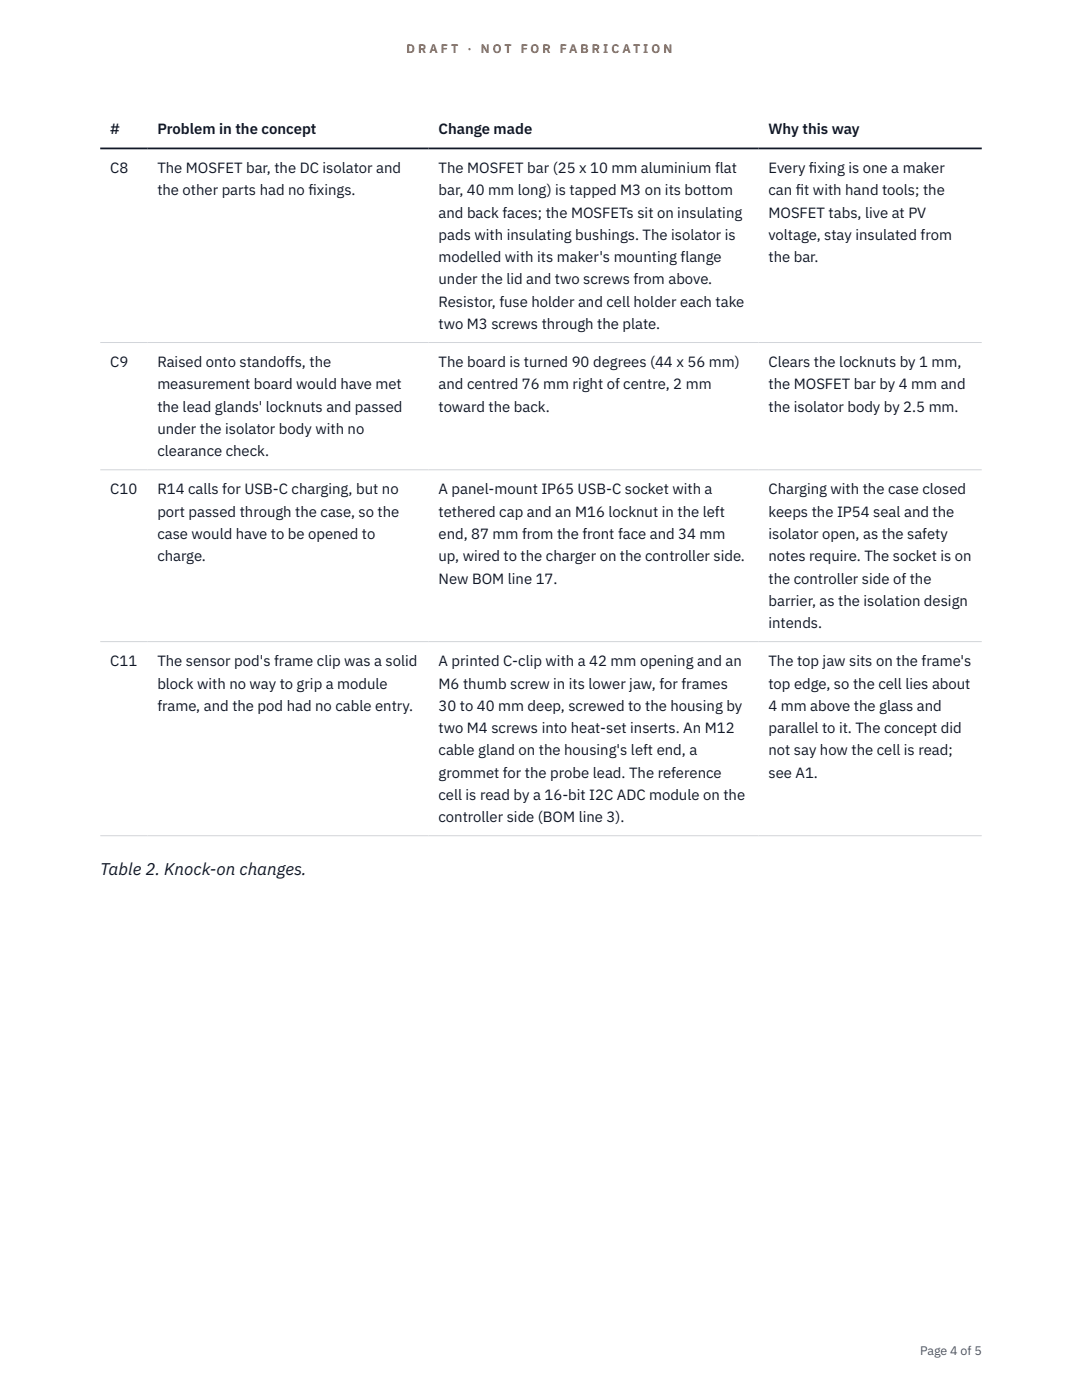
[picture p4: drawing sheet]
<svg xmlns="http://www.w3.org/2000/svg" width="216mm" height="279mm" viewBox="0 0 216 279" stroke-linecap="round" stroke-linejoin="round" font-family="sans-serif">
<defs><g id="words">
<text font-size="3.4" fill="#111827" x="20" y="174.7">Table 2. Knock-on changes.</text>
<g font-size="3" fill="#111827">
<text x="22" y="26.8">#</text>
<text x="31.4" y="26.8">Problem in the concept</text>
<text x="87.5" y="26.8">Change made</text>
<text x="153.3" y="26.8">Why this way</text>
<text x="22" y="34.5">C8</text>
<text x="31.4" y="34.5">The MOSFET bar, the DC isolator and</text>
<text x="87.5" y="34.5">The MOSFET bar (25 x 10 mm aluminium flat</text>
<text x="153.3" y="34.5">Every f</text>
<text x="161.4" y="34.5">ixing is one a maker</text>
<text x="31.4" y="39">the other parts had no f</text>
<text x="61.5" y="39">ixings.</text>
<text x="87.5" y="39">bar, 40 mm long) is tapped M3 on its bottom</text>
<text x="153.3" y="39">can f</text>
<text x="158.8" y="39">it with hand tools; the</text>
<text x="87.5" y="43.4">and back faces; the MOSFETs sit on insulating</text>
<text x="87.5" y="47.9">pads with insulating bushings. The isolator is</text>
<text x="153.3" y="43.4">MOSFET tabs, live at PV</text>
<text x="153.3" y="47.9">voltage, stay insulated from</text>
<text x="87.5" y="52.3">modelled with its maker's mounting flange</text>
<text x="153.3" y="52.3">the bar.</text>
<text x="87.5" y="56.8">under the lid and two screws from above.</text>
<text x="87.5" y="61.2">Resistor, fuse holder and cell holder each take</text>
<text x="87.5" y="65.7">two M3 screws through the plate.</text>
<text x="22" y="73.3">C9</text>
<text x="31.4" y="73.3">Raised onto standoffs, the</text>
<text x="31.4" y="77.7">measurement board would have met</text>
<text x="87.5" y="73.3">The board is turned 90 degrees (44 x 56 mm)</text>
<text x="87.5" y="77.7">and centred 76 mm right of centre, 2 mm</text>
<text x="153.3" y="73.3">Clears the locknuts by 1 mm,</text>
<text x="153.3" y="77.7">the MOSFET bar by 4 mm and</text>
<text x="31.4" y="82.2">the lead glands' locknuts and passed</text>
<text x="87.5" y="82.2">toward the back.</text>
<text x="153.3" y="82.2">the isolator body by 2.5 mm.</text>
<text x="31.4" y="86.6">under the isolator body with no</text>
<text x="31.4" y="91.1">clearance check.</text>
<text x="22" y="98.7">C10</text>
<text x="31.4" y="98.7">R14 calls for USB-C charging, but no</text>
<text x="87.5" y="98.7">A panel-mount IP65 USB-C socket with a</text>
<text x="153.3" y="98.7">Charging with the case closed</text>
<text x="31.4" y="103.1">port passed through the case, so the</text>
<text x="31.4" y="107.6">case would have to be opened to</text>
<text x="87.5" y="103.1">tethered cap and an M16 locknut in the left</text>
<text x="87.5" y="107.6">end, 87 mm from the front face and 34 mm</text>
<text x="153.3" y="103.1">keeps the IP54 seal and the</text>
<text x="153.3" y="107.6">isolator open, as the safety</text>
<text x="31.4" y="112">charge.</text>
<text x="87.5" y="112">up, wired to the charger on the controller side.</text>
<text x="153.3" y="112">notes require. The socket is on</text>
<text x="87.5" y="116.5">New BOM line 17.</text>
<text x="153.3" y="116.5">the controller side of the</text>
<text x="153.3" y="120.9">barrier, as the isolation design</text>
<text x="153.3" y="125.4">intends.</text>
<text x="22" y="133">C11</text>
<text x="31.4" y="133">The sensor pod's frame clip was a solid</text>
<text x="31.4" y="137.4">block with no way to grip a module</text>
<text x="87.5" y="133">A printed C-clip with a 42 mm opening and an</text>
<text x="87.5" y="137.4">M6 thumb screw in its lower jaw, for frames</text>
<text x="153.3" y="133">The top jaw sits on the frame's</text>
<text x="153.3" y="137.4">top edge, so the cell lies about</text>
<text x="31.4" y="141.9">frame, and the pod had no cable entry.</text>
<text x="87.5" y="141.9">30 to 40 mm deep, screwed to the housing by</text>
<text x="153.3" y="141.9">4 mm above the glass and</text>
<text x="87.5" y="146.3">two M4 screws into heat-set inserts. An M12</text>
<text x="153.3" y="146.3">parallel to it. The concept did</text>
<text x="87.5" y="150.8">cable gland on the housing's left end, a</text>
<text x="87.5" y="155.2">grommet for the probe lead. The reference</text>
<text x="153.3" y="150.8">not say how the cell is read;</text>
<text x="153.3" y="155.2">see A1.</text>
<text x="87.5" y="159.6">cell is read by a 16-bit I2C ADC module on the</text>
<text x="87.5" y="164.1">controller side (BOM line 3).</text>
</g>
<g font-size="2.5" fill="#b45309">
<text x="81.1" y="10.5">D R A F T</text>
<text x="93.3" y="10.5">·</text>
<text x="95.9" y="10.5">N O T</text>
<text x="103.9" y="10.5">F O R</text>
<text x="111.7" y="10.5">F A B R I C A T I O N</text>
</g>
<text font-size="2.5" fill="#4b5563" x="183.6" y="270.3">Page 4 of 5</text>
</g></defs>
<path d="M20 68.4h175.9M20 93.8h175.9M20 128.1h175.9M20 166.8h175.9" fill="none" stroke="#d1d5db" stroke-width=".2"/>
<path d="M20 29.6h175.9" fill="none" stroke="#111827" stroke-width=".35"/>
<use href="#words"/>
</svg>
